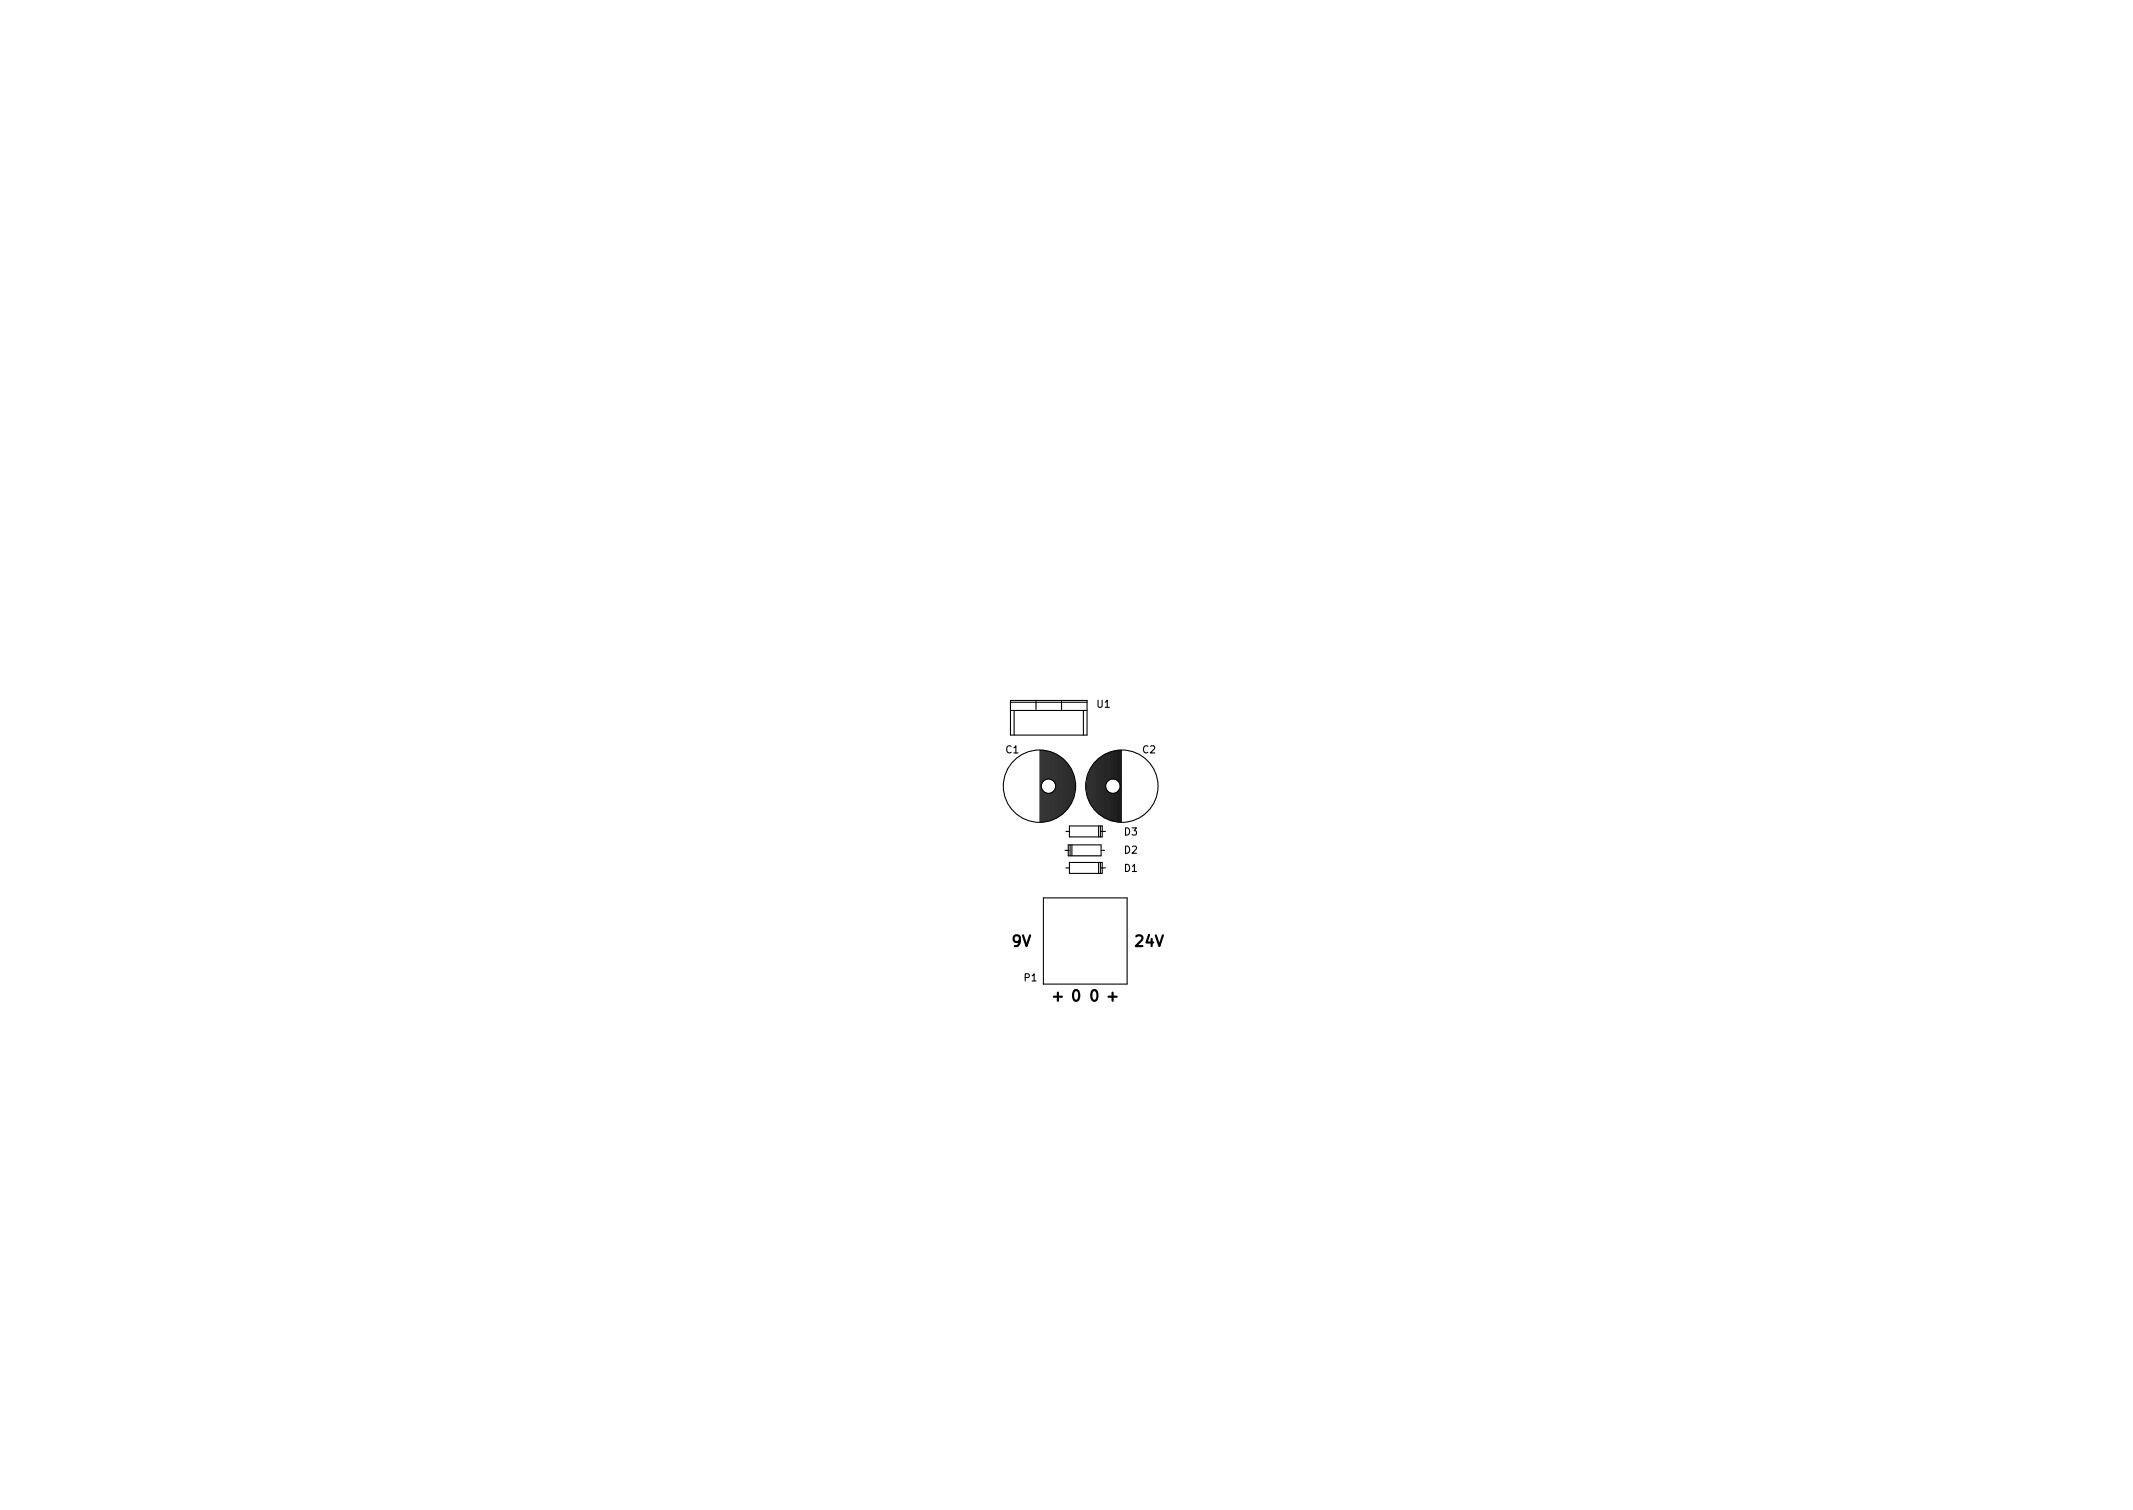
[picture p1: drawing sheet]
<svg xmlns="http://www.w3.org/2000/svg" width="297mm" height="210mm" viewBox="0 0 297 210" stroke-linecap="round" stroke-linejoin="round" font-family="sans-serif">
<defs><g id="words">
<g font-size="2.1">
<text x="141" y="131.8">9V</text>
<text x="158.2" y="131.8">24V</text>
<text x="146.7" y="139.4">+ 0</text>
<text x="151.8" y="139.4">0 +</text>
</g>
<g font-size="1.4">
<text x="152.8" y="98.5">U1</text>
<text x="140.1" y="104.9">C1</text>
<text x="159.1" y="104.9">C2</text>
<text x="156.6" y="118.9">D2</text>
<text x="156.6" y="116.3">D3</text>
<text x="156.6" y="121.4">D1</text>
<text x="142.7" y="136.6">P1</text>
</g>
</g></defs>
<g fill="none" stroke="#000" stroke-width=".15">
<path d="M140.7 97.8h10.7M140.7 98.9h10.7M140.7 97.5h10.7v4.9h-10.7zM141.2 98.9v3.5M144.3 97.5v1.3M147.8 97.5v1.3M150.9 98.9v3.5M144.8 104.5v10M145 104.5v10M145.1 104.5v4.5M145.1 109.9v4.6M145.3 104.5v4.3"/>
<path d="M145.3 110.1v4.3M145.4 104.5v4.2M145.4 110.3v4.1M145.5 104.5v4.1M145.5 110.3v4.1M145.7 104.6v3.9M145.7 110.4v4M145.8 104.6v3.9M145.8 110.4v4M146 104.6v3.9M146 110.5v3.8M146.1 104.7v3.8"/>
<path d="M146.1 110.5v3.8M146.2 104.7v3.8M146.2 110.4v3.8M146.4 104.7v3.8M146.4 110.4v3.8M146.5 104.8v3.8M146.5 110.3v3.9M146.7 104.8v3.9M146.7 110.2v3.9M146.8 104.9v3.9M146.8 110.1v3.9M146.9 105v4.1"/>
<path d="M146.9 109.8v4.2M147.1 105v8.9M147.2 105.1v8.7M147.4 105.2v8.5M147.5 105.3v8.4M147.6 105.4v8.2M147.8 105.5v8M147.9 105.6v7.7M148.1 105.7v7.5M148.2 105.8v7.3M148.3 118.4h.6M148.3 106v7"/>
<path d="M148.4 115.8h.5M148.5 106.1v6.7M148.6 106.3v6.4M148.8 106.5v6M148.8 117.6h4.5v1.6h-4.5zM148.9 106.7v5.6M148.9 115h4.6v1.5h-4.6zM149 117.6v1.6M149 106.9v5.2M149.2 107.1v4.7M149.3 117.6v1.6M149.3 107.4v4.1"/>
<path d="M149.5 107.7v3.5M149.6 108.2v2.5M149.7 109v1M151.3 109v1M151.4 108.2v2.5M151.5 107.7v3.5M151.7 107.4v4.1M151.8 107.1v4.7M152 106.9v5.2M152.1 106.7v5.6M152.2 106.5v6M152.4 106.3v6.4"/>
<path d="M152.5 106.1v6.7M152.7 106v7M152.8 105.8v7.3M152.9 105.7v7.5M153 115v1.5M153.1 105.6v7.7M153.2 105.5v8M153.2 115v1.5M153.3 118.4h.5M153.4 105.4v8.2M153.4 115.8h.5M153.5 105.3v8.4"/>
<path d="M153.6 105.2v8.5M153.8 105.1v8.7M153.9 105v8.9M154.1 105v4.1M154.1 109.8v4.2M154.2 104.9v3.9M154.2 110.1v3.9M154.3 104.8v3.9M154.3 110.2v3.9M154.5 104.8v3.8M154.5 110.3v3.9M154.6 104.7v3.8"/>
<path d="M154.6 110.4v3.8M154.8 104.7v3.8M154.8 110.4v3.8M154.9 104.7v3.8M154.9 110.5v3.8M155 104.6v3.9M155 110.5v3.8M155.2 104.6v3.9M155.2 110.4v4M155.3 104.6v3.9M155.3 110.4v4M155.5 104.5v4.1"/>
<path d="M155.5 110.3v4.1M155.6 104.5v4.2M155.6 110.3v4.1M155.7 104.5v4.3M155.7 110.1v4.3M155.9 104.5v4.5M155.9 109.9v4.6M156 104.5v10M156.2 104.5v10M145.3 125h11.7v12h-11.7zM148.4 120.9h.5M148.9 120.1h4.6v1.5h-4.6z"/>
<path d="M153 120.1v1.5M153.2 120.1v1.5M153.4 120.9h.5"/>
<circle cx="144.8" cy="109.5" r="5"/>
<circle cx="146" cy="109.5" r="1"/>
<circle cx="155" cy="109.5" r="1"/>
<circle cx="156.2" cy="109.5" r="5"/>
</g>
<use href="#words"/>
</svg>
